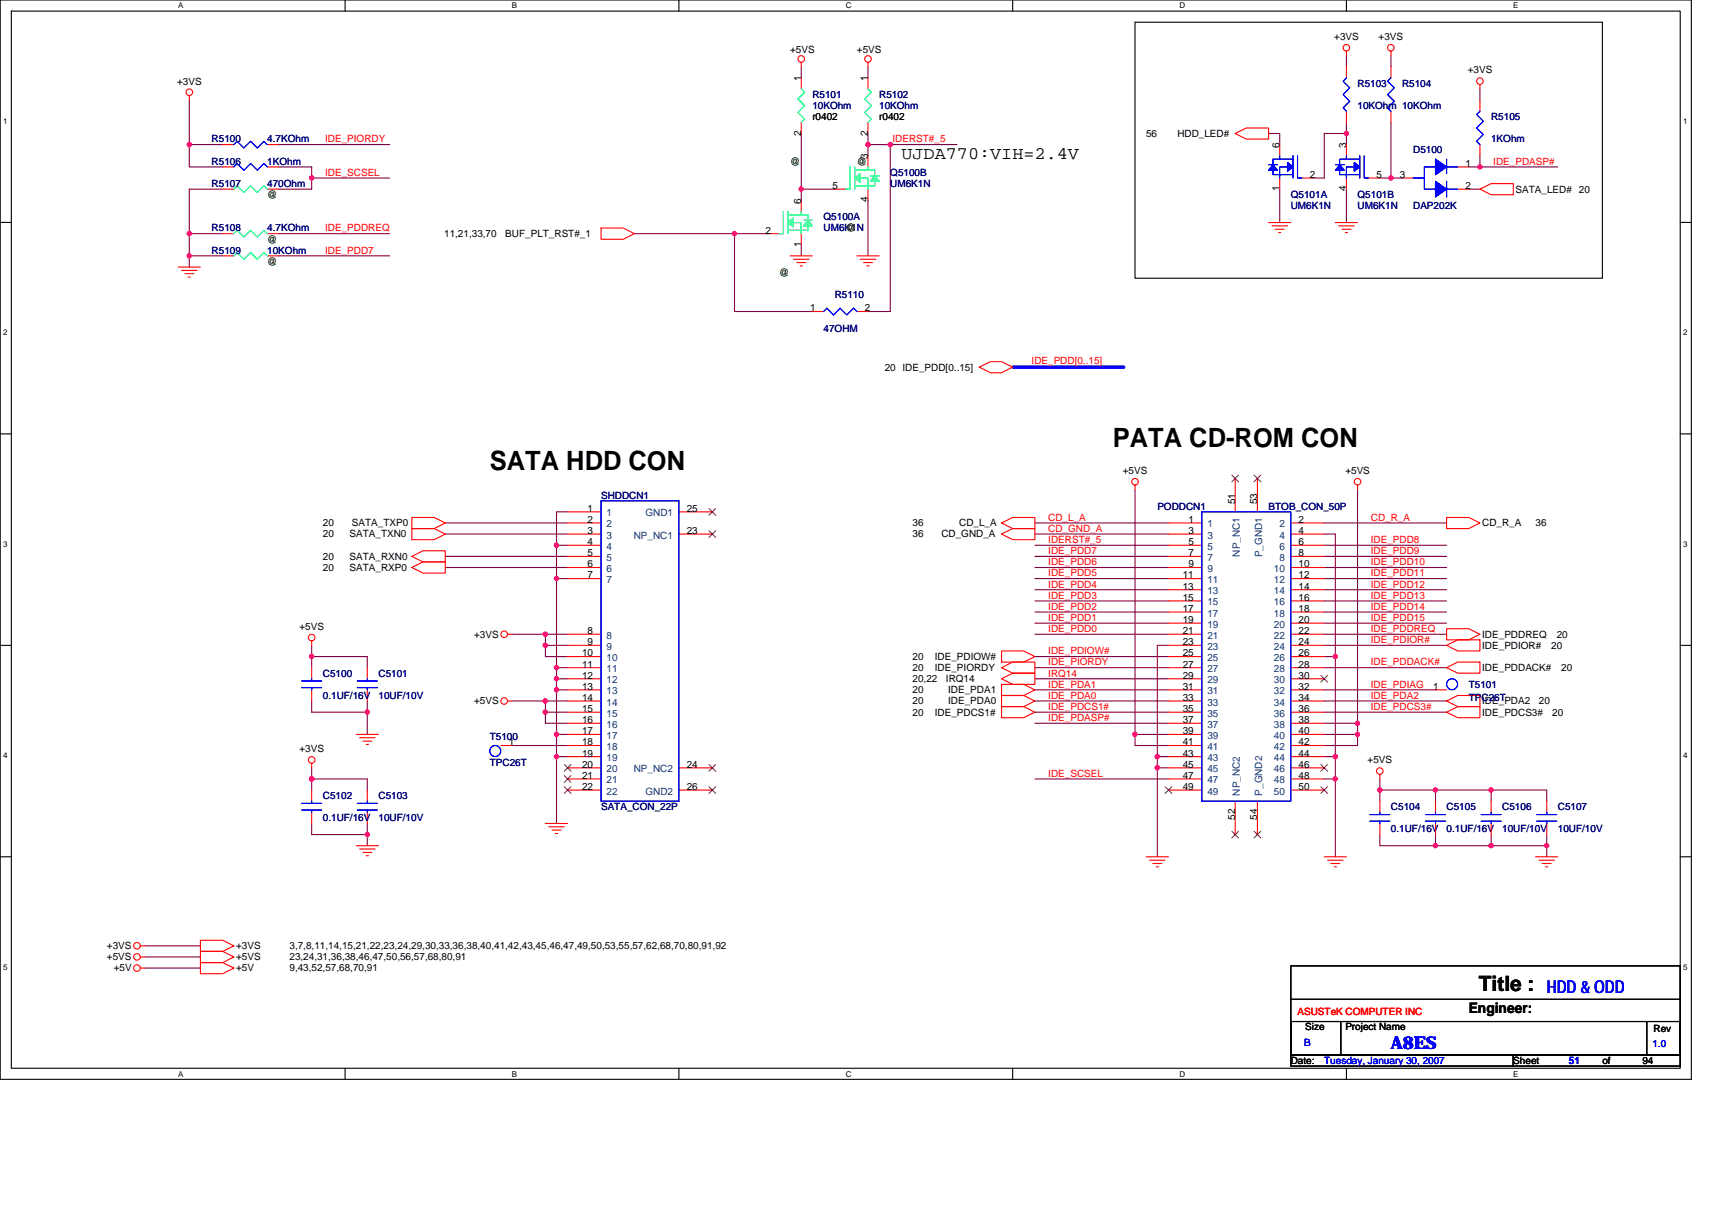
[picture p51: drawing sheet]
<svg xmlns="http://www.w3.org/2000/svg" width="297mm" height="210mm" viewBox="0 0 297 210" stroke-linecap="round" stroke-linejoin="round" font-family="sans-serif">
<defs><g id="words">
<g font-size="4.6">
<text x="193.1" y="77.6">PATA CD-ROM CON</text>
<text x="85" y="81.5">SATA HDD CON</text>
</g>
<text font-size="3.7" x="256.6" y="171.9">Title :</text>
<text font-size="3.1" x="156.4" y="27.5">UJDA770:VIH=2.4V</text>
<g font-size="3.1" fill="#00f">
<text x="268.4" y="172.3">HDD &amp; ODD</text>
<text x="241.3" y="182">A8ES</text>
</g>
<text font-size="2.5" x="254.8" y="175.7">Engineer:</text>
<g font-size="1.7">
<text x="137.1" y="9.3">+5VS</text>
<text x="148.7" y="9.3">+5VS</text>
<text x="231.5" y="6.9">+3VS</text>
<text x="239.2" y="6.9">+3VS</text>
<text x="30.7" y="14.7">+3VS</text>
<text x="139" y="14.1" transform="rotate(-90 139 14.1)">1</text>
<text x="150.6" y="14.1" transform="rotate(-90 150.6 14.1)">1</text>
<text x="254.7" y="12.7">+3VS</text>
<text x="139" y="23.5" transform="rotate(-90 139 23.5)">2</text>
<text x="140.9" y="20.8">r0402</text>
<text x="150.6" y="23.5" transform="rotate(-90 150.6 23.5)">2</text>
<text x="152.5" y="20.8">r0402</text>
<text x="198.9" y="23.7">56</text>
<text x="204.3" y="23.7">HDD_LED#</text>
<text x="150.6" y="27.6" transform="rotate(-90 150.6 27.6)">3</text>
<text x="222" y="25.7" transform="rotate(-90 222 25.7)">6</text>
<text x="233.6" y="25.7" transform="rotate(-90 233.6 25.7)">3</text>
<text x="254.3" y="28.9">1</text>
<text x="139" y="35.3" transform="rotate(-90 139 35.3)">6</text>
<text x="144.4" y="32.8">5</text>
<text x="150.6" y="35.1" transform="rotate(-90 150.6 35.1)">4</text>
<text x="222" y="33.2" transform="rotate(-90 222 33.2)">1</text>
<text x="227.2" y="30.9">2</text>
<text x="233.6" y="33.2" transform="rotate(-90 233.6 33.2)">4</text>
<text x="238.8" y="30.9">5</text>
<text x="242.9" y="30.9">3</text>
<text x="254.3" y="32.8">2</text>
<text x="263" y="33.4">SATA_LED#</text>
<text x="274" y="33.4">20</text>
<text x="77.1" y="41.1">11,21,33,70</text>
<text x="87.7" y="41.1">BUF_PLT_RST#_1</text>
<text x="132.8" y="40.5">2</text>
<text x="139" y="42.8" transform="rotate(-90 139 42.8)">1</text>
<text x="140.6" y="54">1</text>
<text x="150" y="54">2</text>
<text x="153.5" y="64.3">20 IDE_PDD[0..15]</text>
<text x="194.8" y="82.2">+5VS</text>
<text x="233.4" y="82.2">+5VS</text>
<text x="102" y="88.8">1</text>
<text x="119.1" y="88.8">25</text>
<text x="214.3" y="87.4" transform="rotate(-90 214.3 87.4)">51</text>
<text x="218.1" y="87.4" transform="rotate(-90 218.1 87.4)">53</text>
<text x="56" y="91.3">20</text>
<text x="56" y="93.2">20</text>
<text x="60.6" y="93.2">SATA_TXN0</text>
<text x="61" y="91.3">SATA_TXP0</text>
<text x="102" y="90.7">2</text>
<text x="102" y="92.6">3</text>
<text x="102" y="94.6">4</text>
<text x="119.1" y="92.6">23</text>
<text x="158.3" y="93.2">36</text>
<text x="158.3" y="91.3">36</text>
<text x="163.3" y="93.2">CD_GND_A</text>
<text x="166.4" y="91.3">CD_L_A</text>
<text x="206.2" y="90.7">1</text>
<text x="206.2" y="92.6">3</text>
<text x="206.2" y="94.6">5</text>
<text x="225.3" y="90.7">2</text>
<text x="225.3" y="92.6">4</text>
<text x="225.3" y="94.6">6</text>
<text x="257.2" y="91.3">CD_R_A</text>
<text x="266.4" y="91.3">36</text>
<text x="56" y="99">20</text>
<text x="56" y="97.1">20</text>
<text x="60.6" y="99">SATA_RXP0</text>
<text x="60.6" y="97.1">SATA_RXN0</text>
<text x="102" y="96.5">5</text>
<text x="102" y="98.4">6</text>
<text x="102" y="100.4">7</text>
<text x="205.2" y="100.4">11</text>
<text x="206.2" y="96.5">7</text>
<text x="206.2" y="98.4">9</text>
<text x="225.3" y="96.5">8</text>
<text x="225.3" y="98.4">10</text>
<text x="225.3" y="100.4">12</text>
<text x="205.2" y="102.3">13</text>
<text x="205.2" y="104.2">15</text>
<text x="205.2" y="106.2">17</text>
<text x="225.3" y="102.3">14</text>
<text x="225.3" y="104.2">16</text>
<text x="225.3" y="106.2">18</text>
<text x="52" y="109.3">+5VS</text>
<text x="82.3" y="110.6">+3VS</text>
<text x="101" y="113.9">10</text>
<text x="102" y="110">8</text>
<text x="102" y="111.9">9</text>
<text x="205.2" y="108.1">19</text>
<text x="205.2" y="110">21</text>
<text x="205.2" y="111.9">23</text>
<text x="205.2" y="113.9">25</text>
<text x="225.3" y="108.1">20</text>
<text x="225.3" y="110">22</text>
<text x="225.3" y="111.9">24</text>
<text x="225.3" y="113.9">26</text>
<text x="257.2" y="110.6">IDE_PDDREQ</text>
<text x="257.2" y="112.5">IDE_PDIOR#</text>
<text x="269.1" y="112.5">20</text>
<text x="270.1" y="110.6">20</text>
<text x="101" y="115.8">11</text>
<text x="101" y="117.7">12</text>
<text x="101" y="119.7">13</text>
<text x="158.3" y="114.5">20</text>
<text x="158.3" y="116.4">20</text>
<text x="158.3" y="118.3">20,22</text>
<text x="162.2" y="114.5">IDE_PDIOW#</text>
<text x="162.2" y="116.4">IDE_PIORDY</text>
<text x="164.1" y="118.3">IRQ14</text>
<text x="205.2" y="115.8">27</text>
<text x="205.2" y="117.7">29</text>
<text x="205.2" y="119.7">31</text>
<text x="225.3" y="115.8">28</text>
<text x="225.3" y="117.7">30</text>
<text x="225.3" y="119.7">32</text>
<text x="248.7" y="119.7">1</text>
<text x="257.2" y="116.4">IDE_PDDACK#</text>
<text x="270.9" y="116.4">20</text>
<text x="82.3" y="122.2">+5VS</text>
<text x="101" y="121.6">14</text>
<text x="101" y="123.5">15</text>
<text x="101" y="125.5">16</text>
<text x="158.3" y="124.1">20</text>
<text x="158.3" y="120.3">20</text>
<text x="158.3" y="122.2">20</text>
<text x="162.2" y="124.1">IDE_PDCS1#</text>
<text x="164.5" y="120.3">IDE_PDA1</text>
<text x="164.5" y="122.2">IDE_PDA0</text>
<text x="205.2" y="121.6">33</text>
<text x="205.2" y="123.5">35</text>
<text x="205.2" y="125.5">37</text>
<text x="225.3" y="121.6">34</text>
<text x="225.3" y="123.5">36</text>
<text x="225.3" y="125.5">38</text>
<text x="257.2" y="122.2">IDE_PDA2</text>
<text x="257.2" y="124.1">IDE_PDCS3#</text>
<text x="267" y="122.2">20</text>
<text x="269.3" y="124.1">20</text>
<text x="52" y="130.5">+3VS</text>
<text x="88.3" y="129.3">1</text>
<text x="101" y="127.4">17</text>
<text x="101" y="129.3">18</text>
<text x="101" y="131.2">19</text>
<text x="205.2" y="127.4">39</text>
<text x="205.2" y="129.3">41</text>
<text x="205.2" y="131.2">43</text>
<text x="225.3" y="127.4">40</text>
<text x="225.3" y="129.3">42</text>
<text x="225.3" y="131.2">44</text>
<text x="101" y="133.2">20</text>
<text x="101" y="135.1">21</text>
<text x="101" y="137">22</text>
<text x="119.1" y="137">26</text>
<text x="119.1" y="133.2">24</text>
<text x="205.2" y="133.2">45</text>
<text x="205.2" y="135.1">47</text>
<text x="205.2" y="137">49</text>
<text x="225.3" y="133.2">46</text>
<text x="225.3" y="135.1">48</text>
<text x="225.3" y="137">50</text>
<text x="237.3" y="132.4">+5VS</text>
<text x="214.3" y="142.2" transform="rotate(-90 214.3 142.2)">52</text>
<text x="218.1" y="142.2" transform="rotate(-90 218.1 142.2)">54</text>
<text x="18.6" y="166.6">+5VS</text>
<text x="18.6" y="164.7">+3VS</text>
<text x="41" y="166.6">+5VS</text>
<text x="41" y="164.7">+3VS</text>
<text x="50.2" y="166.6">23,24,31,36,38,46,47,50,56,57,68,80,91</text>
<text x="50.2" y="164.7">3,7,8,11,14,15,21,22,23,24,29,30,33,36,38,40,41,42,43,45,46,47,49,50,53,55,57,62,68,70,80,91,92</text>
<text x="19.7" y="168.5">+5V</text>
<text x="41" y="168.5">+5V</text>
<text x="50.2" y="168.5">9,43,52,57,68,70,91</text>
<text x="226.5" y="178.8">Size</text>
<text x="233.4" y="178.8">Project Name</text>
<text x="286.9" y="178.9">Rev</text>
<text x="224" y="184.6">Date:</text>
<text x="262.6" y="184.6">Sheet</text>
<text x="278" y="184.6">of</text>
<text x="285" y="184.6">94</text>
</g>
<g font-size="1.7" fill="#000080">
<text x="140.9" y="17">R5101</text>
<text x="152.5" y="17">R5102</text>
<text x="235.5" y="15">R5103</text>
<text x="243.3" y="15">R5104</text>
<text x="140.9" y="18.9">10KOhm</text>
<text x="152.5" y="18.9">10KOhm</text>
<text x="235.5" y="18.9">10KOhm 10KOhm</text>
<text x="258.7" y="20.8">R5105</text>
<text x="36.7" y="28.6">R5106</text>
<text x="36.7" y="24.7">R5100</text>
<text x="46.4" y="28.6">1KOhm</text>
<text x="46.4" y="24.7">4.7KOhm</text>
<text x="245.2" y="26.6">D5100</text>
<text x="258.7" y="24.7">1KOhm</text>
<text x="36.7" y="32.4">R5107</text>
<text x="46.4" y="32.4">470Ohm</text>
<text x="154.5" y="30.5">Q5100B</text>
<text x="154.5" y="32.4">UM6K1N</text>
<text x="224" y="34.4">Q5101A</text>
<text x="235.5" y="34.4">Q5101B</text>
<text x="36.7" y="40.2">R5108</text>
<text x="46.4" y="40.2">4.7KOhm</text>
<text x="142.9" y="38.2">Q5100A</text>
<text x="142.9" y="40.2">UM6K1N</text>
<text x="224" y="36.3">UM6K1N</text>
<text x="235.5" y="36.3">UM6K1N</text>
<text x="245.2" y="36.3">DAP202K</text>
<text x="36.7" y="44">R5109</text>
<text x="46.4" y="44">10KOhm</text>
<text x="144.8" y="51.7">R5110</text>
<text x="142.9" y="57.5">47OHM</text>
<text x="104.3" y="86.5">SHDDCN1</text>
<text x="200.8" y="88.4">PODDCN1</text>
<text x="220.1" y="88.4">BTOB_CON_50P</text>
<text x="56" y="117.4">C5100</text>
<text x="65.7" y="117.4">C5101</text>
<text x="254.8" y="119.3">T5101</text>
<text x="56" y="121.2">0.1UF/16V</text>
<text x="65.7" y="121.2">10UF/10V</text>
<text x="254.8" y="121.6">TPC26T</text>
<text x="85" y="128.4">T5100</text>
<text x="85" y="132.8">TPC26T</text>
<text x="56" y="138.6">C5102</text>
<text x="56" y="142.5">0.1UF/16V</text>
<text x="65.7" y="138.6">C5103</text>
<text x="65.7" y="142.5">10UF/10V</text>
<text x="104.3" y="140.5">SATA_CON_22P</text>
<text x="241.3" y="140.5">C5104</text>
<text x="251" y="140.5">C5105</text>
<text x="260.6" y="140.5">C5106</text>
<text x="270.3" y="140.5">C5107</text>
<text x="241.3" y="144.4">0.1UF/16V</text>
<text x="251" y="144.4">0.1UF/16V</text>
<text x="260.6" y="144.4">10UF/10V</text>
<text x="270.3" y="144.4">10UF/10V</text>
</g>
<g font-size="1.7" fill="#f00">
<text x="56.4" y="24.7">IDE_PIORDY</text>
<text x="154.9" y="24.7">IDERST#_5</text>
<text x="259.1" y="28.6">IDE_PDASP#</text>
<text x="56.4" y="30.5">IDE_SCSEL</text>
<text x="56.4" y="40.2">IDE_PDDREQ</text>
<text x="56.4" y="44">IDE_PDD7</text>
<text x="179" y="63.1">IDE_PDD[0..15]</text>
<text x="181.9" y="94.2">IDERST#_5</text>
<text x="181.9" y="92.3">CD_GND_A</text>
<text x="181.9" y="90.3">CD_L_A</text>
<text x="237.8" y="94.2">IDE_PDD8</text>
<text x="237.8" y="90.3">CD_R_A</text>
<text x="181.9" y="101.9">IDE_PDD4</text>
<text x="181.9" y="96.1">IDE_PDD7</text>
<text x="181.9" y="98.1">IDE_PDD6</text>
<text x="181.9" y="100">IDE_PDD5</text>
<text x="237.8" y="96.1">IDE_PDD9</text>
<text x="237.8" y="98.1">IDE_PDD10</text>
<text x="237.8" y="100">IDE_PDD11</text>
<text x="237.8" y="101.9">IDE_PDD12</text>
<text x="181.9" y="103.9">IDE_PDD3</text>
<text x="181.9" y="107.7">IDE_PDD1</text>
<text x="181.9" y="105.8">IDE_PDD2</text>
<text x="237.8" y="107.7">IDE_PDD15</text>
<text x="237.8" y="105.8">IDE_PDD14</text>
<text x="237.8" y="103.9">IDE_PDD13</text>
<text x="181.9" y="109.6">IDE_PDD0</text>
<text x="181.9" y="113.5">IDE_PDIOW#</text>
<text x="237.8" y="109.6">IDE_PDDREQ</text>
<text x="237.8" y="111.6">IDE_PDIOR#</text>
<text x="181.9" y="119.3">IDE_PDA1</text>
<text x="181.9" y="117.4">IRQ14</text>
<text x="181.9" y="115.4">IDE_PIORDY</text>
<text x="237.8" y="119.3">IDE_PDIAG</text>
<text x="237.8" y="115.4">IDE_PDDACK#</text>
<text x="181.9" y="123.2">IDE_PDCS1#</text>
<text x="181.9" y="121.2">IDE_PDA0</text>
<text x="181.9" y="125.1">IDE_PDASP#</text>
<text x="237.8" y="121.2">IDE_PDA2</text>
<text x="237.8" y="123.2">IDE_PDCS3#</text>
<text x="181.9" y="134.7">IDE_SCSEL</text>
<text x="225.1" y="176">ASUSTeK COMPUTER INC</text>
</g>
<g font-size="1.7" fill="#008000">
<text x="137.1" y="28.6">@</text>
<text x="148.7" y="28.6">@</text>
<text x="46.4" y="34.4">@</text>
<text x="146.7" y="40.2">@</text>
<text x="46.4" y="42.1">@</text>
<text x="46.4" y="45.9">@</text>
<text x="135.2" y="47.9">@</text>
</g>
<g font-size="1.7" fill="#004080">
<text x="105.3" y="89.6">1</text>
<text x="112" y="89.6">GND1</text>
<text x="105.3" y="91.5">2</text>
<text x="105.3" y="93.4">3</text>
<text x="105.3" y="95.4">4</text>
<text x="110" y="93.4">NP_NC1</text>
<text x="209.5" y="91.5">1</text>
<text x="209.5" y="93.4">3</text>
<text x="209.5" y="95.4">5</text>
<text x="222" y="91.5">2</text>
<text x="222" y="93.4">4</text>
<text x="222" y="95.4">6</text>
<text x="105.3" y="97.3">5</text>
<text x="105.3" y="99.2">6</text>
<text x="105.3" y="101.2">7</text>
<text x="209.5" y="97.3">7</text>
<text x="209.5" y="99.2">9</text>
<text x="209.5" y="101.2">11</text>
<text x="215.1" y="96.6" transform="rotate(-90 215.1 96.6)">NP_NC1</text>
<text x="219" y="96.6" transform="rotate(-90 219 96.6)">P_GND1</text>
<text x="221" y="99.2">10</text>
<text x="221" y="101.2">12</text>
<text x="222" y="97.3">8</text>
<text x="209.5" y="103.1">13</text>
<text x="209.5" y="105">15</text>
<text x="209.5" y="107">17</text>
<text x="221" y="103.1">14</text>
<text x="221" y="105">16</text>
<text x="221" y="107">18</text>
<text x="105.3" y="110.8">8</text>
<text x="105.3" y="112.7">9</text>
<text x="209.5" y="108.9">19</text>
<text x="209.5" y="110.8">21</text>
<text x="209.5" y="112.7">23</text>
<text x="221" y="108.9">20</text>
<text x="221" y="110.8">22</text>
<text x="221" y="112.7">24</text>
<text x="105.3" y="114.7">10</text>
<text x="105.3" y="116.6">11</text>
<text x="105.3" y="118.5">12</text>
<text x="209.5" y="114.7">25</text>
<text x="209.5" y="116.6">27</text>
<text x="209.5" y="118.5">29</text>
<text x="221" y="114.7">26</text>
<text x="221" y="116.6">28</text>
<text x="221" y="118.5">30</text>
<text x="105.3" y="120.5">13</text>
<text x="105.3" y="122.4">14</text>
<text x="105.3" y="124.3">15</text>
<text x="209.5" y="120.5">31</text>
<text x="209.5" y="122.4">33</text>
<text x="209.5" y="124.3">35</text>
<text x="221" y="120.5">32</text>
<text x="221" y="122.4">34</text>
<text x="221" y="124.3">36</text>
<text x="105.3" y="126.3">16</text>
<text x="105.3" y="128.2">17</text>
<text x="105.3" y="130.1">18</text>
<text x="209.5" y="126.3">37</text>
<text x="209.5" y="128.2">39</text>
<text x="209.5" y="130.1">41</text>
<text x="221" y="126.3">38</text>
<text x="221" y="128.2">40</text>
<text x="221" y="130.1">42</text>
<text x="105.3" y="132">19</text>
<text x="105.3" y="134">20</text>
<text x="105.3" y="135.9">21</text>
<text x="105.3" y="137.8">22</text>
<text x="110" y="134">NP_NC2</text>
<text x="112" y="137.8">GND2</text>
<text x="209.5" y="132">43</text>
<text x="209.5" y="134">45</text>
<text x="209.5" y="135.9">47</text>
<text x="209.5" y="137.8">49</text>
<text x="221" y="132">44</text>
<text x="221" y="134">46</text>
<text x="221" y="135.9">48</text>
<text x="221" y="137.8">50</text>
<text x="215.1" y="138" transform="rotate(-90 215.1 138)">NP_NC2</text>
<text x="219" y="138" transform="rotate(-90 219 138)">P_GND2</text>
</g>
<g font-size="1.7" fill="#00f">
<text x="226.3" y="181.5">B</text>
<text x="229.8" y="184.6">Tuesday, January 30, 2007</text>
<text x="272.2" y="184.6">51</text>
<text x="286.7" y="181.7">1.0</text>
</g>
<g font-size="1.4">
<text x="30.9" y="1.5">A</text>
<text x="88.8" y="1.5">B</text>
<text x="146.7" y="1.5">C</text>
<text x="204.7" y="1.5">D</text>
<text x="262.6" y="1.5">E</text>
<text x=".5" y="21.5">1</text>
<text x="292" y="21.5">1</text>
<text x=".5" y="58.2">2</text>
<text x="292" y="58.2">2</text>
<text x=".5" y="94.8">3</text>
<text x="292" y="94.8">3</text>
<text x=".5" y="131.5">4</text>
<text x="292" y="131.5">4</text>
<text x=".5" y="168.2">5</text>
<text x="292" y="168.2">5</text>
<text x="30.9" y="186.8">A</text>
<text x="88.8" y="186.8">B</text>
<text x="146.7" y="186.8">C</text>
<text x="204.7" y="186.8">D</text>
<text x="262.6" y="186.8">E</text>
</g>
</g></defs>
<path d="M0 0h293.5v187.2h-293.5zM2 1.9h289.5v183.4h-289.5z" fill="none" stroke="#000" stroke-width=".19"/>
<g fill="#fff">
<path d="M30.9 .2h.9v1.6h-.9z"/>
<path d="M30.9 185.5h.9v1.6h-.9z"/>
</g>
<path d="M59.9 0v1.9M59.9 185.3v1.9" fill="none" stroke="#000" stroke-width=".19"/>
<g fill="#fff">
<path d="M88.8 .2h.9v1.6h-.9z"/>
<path d="M88.8 185.5h.9v1.6h-.9z"/>
</g>
<path d="M117.8 0v1.9M117.8 185.3v1.9" fill="none" stroke="#000" stroke-width=".19"/>
<g fill="#fff">
<path d="M146.7 .2h1v1.6h-1z"/>
<path d="M146.7 185.5h1v1.6h-1z"/>
</g>
<path d="M175.7 0v1.9M175.7 185.3v1.9" fill="none" stroke="#000" stroke-width=".19"/>
<g fill="#fff">
<path d="M204.7 .2h1v1.6h-1z"/>
<path d="M204.7 185.5h1v1.6h-1z"/>
</g>
<path d="M233.6 0v1.9M233.6 185.3v1.9" fill="none" stroke="#000" stroke-width=".19"/>
<g fill="#fff">
<path d="M262.6 .2h.9v1.6h-.9z"/>
<path d="M262.6 185.5h.9v1.6h-.9z"/>
<path d="M.5 20.3h.8v1.5h-.8z"/>
<path d="M292 20.3h.8v1.5h-.8z"/>
<path d="M.5 56.9h.8v1.6h-.8z"/>
<path d="M292 56.9h.8v1.6h-.8z"/>
</g>
<path d="M0 38.6h2M291.5 38.6h2" fill="none" stroke="#000" stroke-width=".19"/>
<g fill="#fff">
<path d="M.5 93.6h.8v1.5h-.8z"/>
<path d="M292 93.6h.8v1.5h-.8z"/>
</g>
<path d="M0 75.3h2M291.5 75.3h2" fill="none" stroke="#000" stroke-width=".19"/>
<g fill="#fff">
<path d="M.5 130.3h.8v1.5h-.8z"/>
<path d="M292 130.3h.8v1.5h-.8z"/>
</g>
<path d="M0 112h2M291.5 112h2" fill="none" stroke="#000" stroke-width=".19"/>
<g fill="#fff">
<path d="M.5 167h.8v1.5h-.8z"/>
<path d="M292 167h.8v1.5h-.8z"/>
</g>
<path d="M196.9 3.9h81.1v44.4h-81.1zM0 148.6h2M291.5 148.6h2M224 167.6h67.5v15.4h-67.5zM224 177.2h8.6v5.8h-8.6zM224 173.4h67.5M232.9 177.2h52.8M285.7 177.2h5.8v5.8h-5.8zM224 183h38.6v1.9h-38.6zM262.6 183h28.9v1.9h-28.9z" fill="none" stroke="#000" stroke-width=".19"/>
<g fill="none" stroke="#800040" stroke-width=".19">
<path d="M32.8 17.4v11.6h5.8M139 11.6v1.9M150.6 11.6v1.9M233.6 9.7v1.9M241.3 9.7v1.9M256.8 15.4v2M32.8 25.1h5.8M38.6 32.8h-5.8v13.5M48.3 29h5.8v3.8h-5.8M48.3 25.1h19.3M54.1 30.9h13.5M139 32.8h5.8"/>
<path d="M139 23.2v11.5M150.6 25.1h15.4M150.6 23.2v3.8M150.6 34.7v9.7M154.5 25.1v28.9h-3.9M220.1 23.2h1.9v1.9M222 32.8v5.8M233.6 23.2h-3.8v7.7h-2M233.6 21.2v3.9M233.6 32.8v5.8M239.4 30.9h3.9M241.3 21.2v9.7"/>
<path d="M254.8 32.8h2M254.8 29h15.5M256.8 27v2M32.8 40.5h5.8M32.8 44.4h5.8M48.3 40.5h19.3M48.3 44.4h19.3M110.1 40.5h23.1M127.4 40.5v13.5h13.5M139 42.5v1.9M77.3 96.5h21.2M77.3 92.6h21.2"/>
<path d="M77.3 98.4h21.2M77.3 90.7h21.2M96.6 94.6h1.9M98.5 88.8h-1.9v54.1M179.6 96.5h23.1M179.6 92.6h23.1M179.6 94.6h23.1M179.6 98.4h23.1M179.6 90.7h23.1M196.9 84.9v44.4h5.8M229.8 96.5h21.2M229.8 92.6h1.9v56"/>
<path d="M229.8 94.6h21.2M229.8 98.4h21.2M229.8 90.7h21.2M235.5 84.9v44.4h-5.7M54.1 113.9h9.6v1.9M54.1 112v3.8M88.8 110h9.7M94.6 110v3.9h3.9M94.6 112h3.9M96.6 119.7h1.9M96.6 117.8h1.9M96.6 100.4h1.9"/>
<path d="M96.6 115.8h1.9M179.6 102.3h23.1M179.6 104.2h23.1M179.6 108.1h23.1M179.6 113.9h23.1M179.6 110h23.1M179.6 119.7h23.1M179.6 117.8h23.1M179.6 100.4h23.1M179.6 106.2h23.1M179.6 115.8h23.1M202.7 112h-1.9v36.6"/>
<path d="M229.8 102.3h21.2M229.8 104.2h21.2M229.8 108.1h21.2M229.8 113.9h1.9M229.8 110h21.2M229.8 119.7h19.3M229.8 112h21.2M229.8 100.4h21.2M229.8 106.2h21.2M229.8 115.8h21.2M54.1 121.6v1.9h9.6v3.9M54.1 135.1h9.6v2"/>
<path d="M54.1 133.2v3.9M63.7 121.6v1.9M88.8 121.6h9.7M88.8 129.3h9.7M94.6 121.6v3.9h3.9M94.6 123.5h3.9M96.6 131.3h1.9M96.6 127.4h1.9M179.6 135.1h23.1M179.6 125.5h23.1M179.6 123.5h23.1M179.6 121.6h23.1"/>
<path d="M196.9 127.4h5.8M200.8 131.3h1.9M200.8 133.2h1.9M229.8 135.1h1.9M229.8 131.3h1.9M229.8 125.5h5.7M229.8 123.5h21.2M229.8 121.6h21.2M229.8 127.4h5.7M239.4 135.1v3.9M239.4 137.1h29v1.9M249.1 137.1v1.9"/>
<path d="M258.7 137.1v1.9M54.1 142.9v1.9h9.6M63.7 142.9v3.8M239.4 144.8v1.9h29M249.1 144.8v1.9M258.7 144.8v1.9M268.4 144.8v3.8M25.1 166h9.7M25.1 167.9h9.7M25.1 164.1h9.7"/>
</g>
<g fill="#f0f" stroke="#f0f" stroke-width=".19">
<circle cx="258.7" cy="146.7" r=".38"/>
<circle cx="249" cy="146.7" r=".38"/>
<circle cx="241.3" cy="30.9" r=".37"/>
<circle cx="268.4" cy="146.7" r=".38"/>
<circle cx="150.6" cy="25.1" r=".38"/>
<circle cx="249" cy="137" r=".38"/>
<circle cx="258.7" cy="137" r=".38"/>
<circle cx="127.4" cy="40.5" r=".38"/>
<circle cx="94.6" cy="111.9" r=".38"/>
<circle cx="139" cy="32.8" r=".38"/>
<circle cx="235.5" cy="125.5" r=".38"/>
<circle cx="200.8" cy="131.3" r=".38"/>
<circle cx="200.8" cy="133.2" r=".38"/>
<circle cx="96.5" cy="119.7" r=".38"/>
<circle cx="94.6" cy="123.5" r=".38"/>
<circle cx="256.8" cy="28.9" r=".38"/>
<circle cx="239.4" cy="137" r=".38"/>
<circle cx="32.8" cy="44.4" r=".38"/>
<circle cx="231.7" cy="113.9" r=".38"/>
<circle cx="96.5" cy="117.7" r=".38"/>
<circle cx="231.7" cy="135.1" r=".38"/>
<circle cx="96.5" cy="127.4" r=".38"/>
<circle cx="196.9" cy="127.4" r=".38"/>
<circle cx="96.5" cy="94.6" r=".38"/>
<circle cx="96.5" cy="100.4" r=".38"/>
<circle cx="96.5" cy="131.3" r=".38"/>
<circle cx="94.6" cy="121.6" r=".38"/>
<circle cx="32.8" cy="40.5" r=".38"/>
<circle cx="96.5" cy="115.8" r=".38"/>
<circle cx="231.7" cy="131.3" r=".38"/>
<circle cx="235.5" cy="127.4" r=".38"/>
<circle cx="233.6" cy="23.1" r=".38"/>
<circle cx="154.5" cy="25.1" r=".38"/>
<circle cx="63.7" cy="144.8" r=".38"/>
<circle cx="54.1" cy="135.1" r=".38"/>
<circle cx="94.6" cy="110" r=".38"/>
<circle cx="32.8" cy="25.1" r=".38"/>
<circle cx="54.1" cy="30.9" r=".38"/>
<circle cx="54.1" cy="113.9" r=".38"/>
<circle cx="63.7" cy="123.5" r=".38"/>
</g>
<path d="M175.7 63.7h19.3" fill="none" stroke="#00f" stroke-width=".57"/>
<g fill="none" stroke="#f00" stroke-width=".19">
<path d="M32.8 16.6v.8M139 10.8v.8M139 13.5v1.9M150.6 10.8v.8M150.6 13.5v1.9M233.6 8.9v.8M233.6 11.6v1.9M233.6 19.3v1.9M241.3 8.9v.8M241.3 11.6v1.9M241.3 19.3v1.9M256.8 14.7v.7"/>
<path d="M256.8 17.4v1.9M38.6 29h2M38.6 32.8h2M38.6 25.1h2M46.4 29h1.9M46.4 32.8h1.9M46.4 25.1h1.9M104.3 39.6h3.8l2 .9-2 1h-3.8zM139 21.2v2M139 34.7v2M144.8 32.8h1.9M150.6 21.2v2"/>
<path d="M150.6 27v2M150.6 32.8v1.9M214.3 23.2l1.9-1h3.9v1.9h-3.9zM220.1 38.6h3.9M220.7 39.2h2.7M221.3 39.8h1.5M222 25.1v1.9M222 30.9v1.9M225.9 30.9h1.9M231.7 38.6h3.8M232.3 39.2h2.7M232.9 39.8h1.5"/>
<path d="M233.6 25.1v1.9M233.6 30.9v1.9M237.5 30.9h1.9M243.3 30.9h1.9M252.9 29h1.9M252.9 32.8h1.9M256.8 32.8l1.9-.9h3.9v1.9h-3.9zM256.8 25.1v1.9M30.9 46.3h3.9M31.5 46.9h2.7M32.1 47.5h1.5M32.7 48.1h.3"/>
<path d="M38.6 44.4h2M38.6 40.5h2M46.4 44.4h1.9M46.4 40.5h1.9M133.2 40.5h2M137.1 44.4h3.8M137.7 45h2.7M138.3 45.6h1.5M138.8 46.1h.4M139 40.5v2M140.9 54h2M148.7 44.4h3.8"/>
<path d="M148.7 54h1.9M149.3 45h2.7M149.8 45.6h1.6M150.4 46.1h.4M221.8 40.3h.4M233.4 40.3h.4M169.9 63.7l1.9-1h2l1.9 1-1.9 1h-2zM71.5 98.4l1.9-.9h3.9v1.9h-3.9zM71.5 89.8h3.8l2 .9-2 1h-3.8zM71.5 96.5l1.9-1h3.9v2h-3.9zM71.5 91.7h3.8l2 .9-2 1h-3.8zM98.5 88.8h5.8"/>
<path d="M98.5 90.7h5.8M98.5 92.6h5.8M98.5 94.6h5.8M98.5 96.5h5.8M98.5 98.4h5.8M117.8 88.8h5.8M117.8 92.6h5.8M173.8 90.7l1.9-.9h3.9v1.9h-3.9zM173.8 92.6l1.9-.9h3.9v1.9h-3.9zM196.9 84.2v.7M202.7 90.7h5.8M202.7 92.6h5.8"/>
<path d="M202.7 94.6h5.8M202.7 96.5h5.8M202.7 98.4h5.8M214.3 83v5.8M218.2 83v5.8M224 90.7h5.8M224 92.6h5.8M224 94.6h5.8M224 96.5h5.8M224 98.4h5.8M235.5 84.2v.7M251 89.8h3.8l2 .9-2 1h-3.8z"/>
<path d="M54.1 111.2v.8M54.1 115.8v2M54.1 119.7v1.9M63.7 115.8v2M63.7 119.7v1.9M88.1 110h.7M98.5 110h5.8M98.5 100.4h5.8M98.5 112h5.8M98.5 113.9h5.8M98.5 115.8h5.8M98.5 117.8h5.8"/>
<path d="M98.5 119.7h5.8M173.8 117.8l1.9-1h3.9v1.9h-3.9zM173.8 112.9h3.8l2 1-2 1h-3.8zM173.8 118.7h3.8l2 1-2 .9h-3.8zM173.8 115.8l1.9-.9h3.9v1.9h-3.9zM202.7 110h5.8M202.7 100.4h5.8M202.7 112h5.8M202.7 113.9h5.8M202.7 115.8h5.8M202.7 117.8h5.8M202.7 119.7h5.8"/>
<path d="M202.7 102.3h5.8M202.7 104.2h5.8M202.7 106.2h5.8M202.7 108.1h5.8M224 110h5.8M224 100.4h5.8M224 112h5.8M224 113.9h5.8M224 115.8h5.8M224 117.8h5.8M224 119.7h5.8M224 102.3h5.8"/>
<path d="M224 104.2h5.8M224 106.2h5.8M224 108.1h5.8M249.1 119.7h1.9M251 115.8l1.9-.9h3.9v1.9h-3.9zM251 109.1h3.8l2 .9-2 1h-3.8zM251 112l1.9-1h3.9v1.9h-3.9zM54.1 132.4v.8M54.1 137.1v1.9M61.8 127.4h3.9M62.4 128h2.7M63 128.6h1.5"/>
<path d="M63.5 129.1h.4M63.7 137.1v1.9M86.9 129.3h1.9M88.1 121.6h.7M98.5 121.6h5.8M98.5 127.4h5.8M98.5 123.5h5.8M98.5 125.5h5.8M98.5 129.3h5.8M98.5 131.3h5.8M98.5 133.2h5.8M98.5 135.1h5.8"/>
<path d="M98.5 137.1h5.8M117.8 133.2h5.8M117.8 137.1h5.8M173.8 120.6h3.8l2 1-2 1h-3.8zM173.8 122.6h3.8l2 .9-2 1h-3.8zM202.7 121.6h5.8M202.7 127.4h5.8M202.7 123.5h5.8M202.7 125.5h5.8M202.7 129.3h5.8M202.7 131.3h5.8M202.7 133.2h5.8"/>
<path d="M202.7 135.1h5.8M202.7 137.1h5.8M214.3 139v5.8M218.2 139v5.8M224 121.6h5.8M224 127.4h5.8M224 123.5h5.8M224 125.5h5.8M224 129.3h5.8M224 131.3h5.8M224 133.2h5.8M224 135.1h5.8"/>
<path d="M224 137.1h5.8M239.4 134.3v.8M239.4 139v1.9M249.1 139v1.9M251 121.6l1.9-1h3.9v2h-3.9zM251 123.5l1.9-.9h3.9v1.9h-3.9zM258.7 139v1.9M268.4 139v1.9M54.1 140.9v2M61.8 146.7h3.9M62.4 147.3h2.7M63 147.9h1.5"/>
<path d="M63.5 148.4h.4M63.7 140.9v2M94.6 142.9h3.9M95.2 143.4h2.7M95.8 144h1.5M96.4 144.6h.3M198.9 148.6h3.8M199.4 149.2h2.7M200 149.8h1.6M200.6 150.4h.4M229.8 148.6h3.8M230.3 149.2h2.7"/>
<path d="M230.9 149.8h1.5M231.5 150.4h.4M239.4 142.9v1.9M249.1 142.9v1.9M258.7 142.9v1.9M266.4 148.6h3.9M267 149.2h2.7M267.6 149.8h1.5M268.2 150.4h.4M268.4 142.9v1.9M24.4 166h.7M24.4 167.9h.7"/>
<path d="M24.4 164.1h.7M34.8 165h3.8l2 1-2 1h-3.8zM34.8 163.1h3.8l2 1-2 .9h-3.8zM34.8 167h3.8l2 .9-2 1h-3.8z"/>
<circle cx="32.8" cy="16" r=".57"/>
<circle cx="139" cy="10.2" r=".57"/>
<circle cx="150.6" cy="10.2" r=".57"/>
<circle cx="233.6" cy="8.3" r=".57"/>
<circle cx="241.3" cy="8.3" r=".57"/>
<circle cx="256.8" cy="14.1" r=".57"/>
<circle cx="196.9" cy="83.6" r=".57"/>
<circle cx="235.5" cy="83.6" r=".57"/>
<circle cx="54.1" cy="110.6" r=".57"/>
<circle cx="87.5" cy="110" r=".57"/>
<circle cx="54.1" cy="131.8" r=".57"/>
<circle cx="87.5" cy="121.6" r=".57"/>
<circle cx="239.4" cy="133.8" r=".57"/>
<circle cx="23.8" cy="167.9" r=".57"/>
<circle cx="23.8" cy="164.1" r=".57"/>
<circle cx="23.8" cy="166" r=".57"/>
</g>
<g fill="none" stroke="#00f" stroke-width=".19">
<path d="M233.6 13.5l-.6 .6 1.2 1.1-1.2 1.2 1.2 1.2-1.2 1.1 .6 .6M241.3 13.5l-.6 .6 1.2 1.1-1.2 1.2 1.2 1.2-1.2 1.1 .6 .6M256.8 19.3l-.6 .6 1.2 1.1-1.2 1.2 1.2 1.1-1.2 1.2 .6 .6M40.6 29l.5-.6 1.2 1.1 1.2-1.1 1.1 1.1 1.2-1.1 .6 .6M40.6 25.1l.5-.6 1.2 1.2 1.2-1.2 1.1 1.2 1.2-1.2 .6 .6M220.1 28.6h1.6M220.9 29.5v.8h3.4M222 27.6h-1.1v1M222 27.6h2.3M222 27v.6M223.4 29h-1.4v1.9M224.3 27v3.9"/>
<path d="M225.1 27v3.9h.8M231.7 28.6h1.5M232.4 29.5v.8h3.5M233.6 27.6h-1.2v1M233.6 27.6h2.3M233.6 27v.6M235 29h-1.4v1.9M235.9 27v3.9M236.7 27v3.9h.8M245.2 30.9h1.9M249.1 29h-2v3.8h2M251 27.6v2.5"/>
<path d="M251 31.5v2.7M251 32.8h1.9M251 29h1.9M142.9 54l.6-.5 1.1 1.1 1.2-1.1 1.1 1.1 1.2-1.1 .6 .5M104.3 86.9h13.5v52.1h-13.5zM208.5 88.8h15.5v50.2h-15.5zM52.3 118.1h3.5M52.3 119.3h3.5M54.1 117.8v.3M54.1 119.3v.4M62 118.1h3.5M62 119.3h3.5"/>
<path d="M63.7 117.8v.3M63.7 119.3v.4M52.3 139.4h3.5M54.1 139v.4M62 139.4h3.5M63.7 139v.4M52.3 140.5h3.5M54.1 140.5v.4M62 140.5h3.5M63.7 140.5v.4M237.7 141.3h3.4M237.7 142.5h3.4"/>
<path d="M239.4 140.9v.4M239.4 142.5v.4M247.3 141.3h3.5M247.3 142.5h3.5M249.1 140.9v.4M249.1 142.5v.4M257 141.3h3.5M257 142.5h3.5M258.7 140.9v.4M258.7 142.5v.4M266.6 141.3h3.5M266.6 142.5h3.5"/>
<path d="M268.4 140.9v.4M268.4 142.5v.4"/>
<circle cx="251.9" cy="118.7" r=".95"/>
<circle cx="85.9" cy="130.3" r=".95"/>
</g>
<g fill="none" stroke="#804000" stroke-width=".17">
<path d="M123 92.1l1.2 1.1M123 88.2l1.2 1.2M124.2 92.1l-1.2 1.1M124.2 88.2l-1.2 1.2M213.7 82.4l1.2 1.2M214.9 82.4l-1.2 1.2M217.6 82.4l1.2 1.2M218.7 82.4l-1.1 1.2M229.2 117.2l1.2 1.1M230.3 117.2l-1.1 1.1M97.9 132.6l1.2 1.2M97.9 134.6l1.2 1.1"/>
<path d="M97.9 136.5l1.2 1.1M99.1 132.6l-1.2 1.2M99.1 134.6l-1.2 1.1M99.1 136.5l-1.2 1.1M123 132.6l1.2 1.2M123 136.5l1.2 1.1M124.2 132.6l-1.2 1.2M124.2 136.5l-1.2 1.1M202.2 136.5l1.1 1.1M203.3 136.5l-1.2 1.1M229.2 132.6l1.2 1.2M229.2 136.5l1.2 1.1"/>
<path d="M230.3 132.6l-1.1 1.2M230.3 136.5l-1.1 1.1M213.7 144.2l1.2 1.2M214.9 144.2l-1.2 1.2M217.6 144.2l1.2 1.2M218.7 144.2l-1.1 1.2"/>
</g>
<g fill="none" stroke="#00ff80" stroke-width=".19">
<path d="M139 15.4l.6 .6-1.2 1.2 1.2 1.1-1.2 1.2 1.2 1.2-.6 .5M150.6 15.4l.6 .6-1.2 1.2 1.2 1.1-1.2 1.2 1.2 1.2-.6 .5M40.6 32.8l.5-.6 1.2 1.2 1.2-1.2 1.1 1.2 1.2-1.2 .6 .6M135.9 36.7v3.8h-.7M136.7 36.7v3.8M136.7 37.3h2.3M137.7 38.6h1.3v1.9M139 37.3h1.2v.9M139 36.7v.6M139.4 38.2h1.5M140.2 39.2v.8h-3.5M147.5 29v3.8h-.8"/>
<path d="M148.3 29v3.8M148.3 29.5h2.3M149.3 30.9h1.3v1.9M150.6 29.5h1.2v1M150.6 29v.5M151 30.5h1.5M151.8 31.5v.7h-3.5M40.6 40.5l.5-.5 1.2 1.1 1.2-1.1 1.1 1.1 1.2-1.1 .6 .5M40.6 44.4l.5-.6 1.2 1.2 1.2-1.2 1.1 1.2 1.2-1.2 .6 .6"/>
</g>
<g fill="#00f" stroke="#00f" stroke-width=".19">
<path d="M249.1 27.6l1.9 1.4-1.9 1.3z" fill-rule="evenodd"/>
<path d="M249.1 31.5l1.9 1.3-1.9 1.4z" fill-rule="evenodd"/>
<path d="M249.1 27.6l1.9 1.4-1.9 1.3z" fill-rule="evenodd"/>
<path d="M249.1 31.5l1.9 1.3-1.9 1.4z" fill-rule="evenodd"/>
<path d="M223.4 28.2l.9 .8-.9 .7z" fill-rule="evenodd"/>
<path d="M220.9 28.6l.8 .9h-1.6z" fill-rule="evenodd"/>
<path d="M223.4 28.2l.9 .8-.9 .7z" fill-rule="evenodd"/>
<path d="M220.9 28.6l.8 .9h-1.6z" fill-rule="evenodd"/>
<path d="M235 28.2l.9 .8-.9 .7z" fill-rule="evenodd"/>
<path d="M232.4 28.6l.8 .9h-1.5z" fill-rule="evenodd"/>
<path d="M235 28.2l.9 .8-.9 .7z" fill-rule="evenodd"/>
<path d="M232.4 28.6l.8 .9h-1.5z" fill-rule="evenodd"/>
</g>
<g fill="#00ff80" stroke="#00ff80" stroke-width=".19">
<path d="M136.7 38.6l1-.8v1.6z" fill-rule="evenodd"/>
<path d="M140.2 38.2l.7 1h-1.5z" fill-rule="evenodd"/>
<path d="M136.7 38.6l1-.8v1.6z" fill-rule="evenodd"/>
<path d="M140.2 38.2l.7 1h-1.5z" fill-rule="evenodd"/>
<path d="M148.3 30.9l1-.8v1.5z" fill-rule="evenodd"/>
<path d="M151.8 30.5l.7 1h-1.5z" fill-rule="evenodd"/>
<path d="M148.3 30.9l1-.8v1.5z" fill-rule="evenodd"/>
<path d="M151.8 30.5l.7 1h-1.5z" fill-rule="evenodd"/>
</g>
<use href="#words"/>
</svg>
